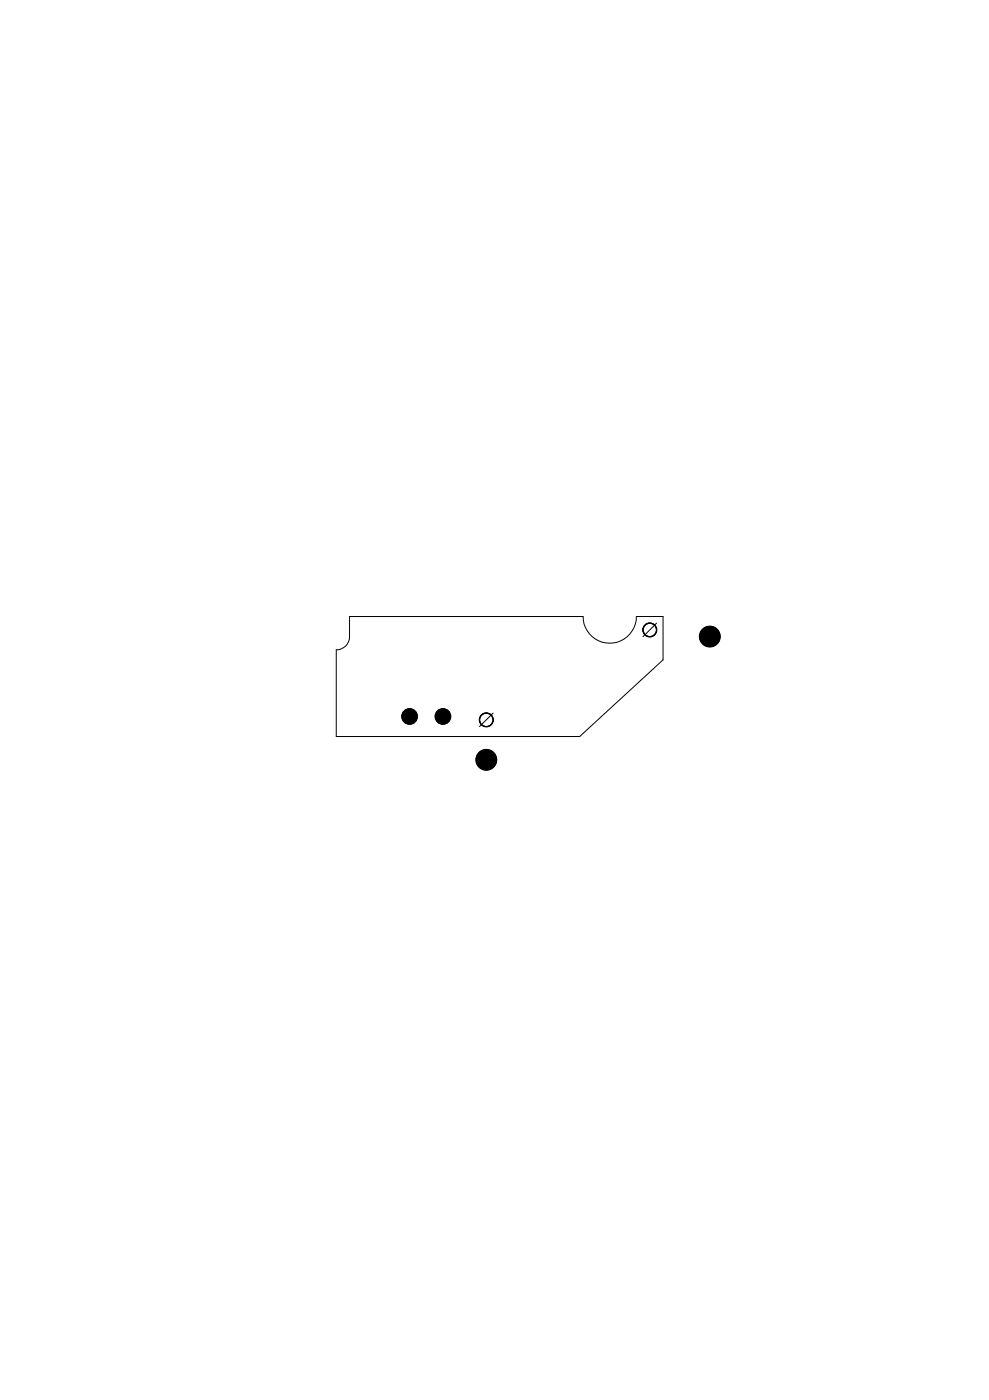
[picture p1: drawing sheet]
<svg xmlns="http://www.w3.org/2000/svg" width="148mm" height="210mm" viewBox="0 0 148 210" stroke-linecap="round" stroke-linejoin="round" font-family="sans-serif">
<circle cx="72.9" cy="113.9" r="1.5" fill="#000" stroke="#000" stroke-width=".15"/>
<circle cx="72.9" cy="113.9" r=".99" fill="#fff" stroke="#000" stroke-width=".15"/>
<circle cx="106.3" cy="95.4" r="1.5" fill="#000" stroke="#000" stroke-width=".15"/>
<circle cx="106.3" cy="95.4" r=".99" fill="#fff" stroke="#000" stroke-width=".15"/>
<circle cx="61.4" cy="107.4" r="1.12" fill="#000" stroke="#000" stroke-width=".15"/>
<circle cx="61.4" cy="107.4" r=".74" fill="#fff" stroke="#000" stroke-width=".15"/>
<circle cx="66.4" cy="107.4" r="1.12" fill="#000" stroke="#000" stroke-width=".15"/>
<circle cx="66.4" cy="107.4" r=".74" fill="#fff" stroke="#000" stroke-width=".15"/>
<g fill="#000" stroke="#000" stroke-width=".15">
<circle cx="97.3" cy="94.4" r="1.06"/>
<circle cx="106.3" cy="95.4" r="1.57"/>
<circle cx="61.4" cy="107.4" r="1.19"/>
<circle cx="66.4" cy="107.4" r="1.19"/>
<circle cx="72.9" cy="113.9" r="1.57"/>
<circle cx="72.9" cy="107.9" r="1.06"/>
</g>
<g fill="none" stroke="#000" stroke-width=".15">
<path d="M52.4 92.4h35a4 4 0 0 0 3.9 4 4 4 0 0 0 4-4h4v6.5l-12.5 11.5h-36.4v-13a1.95 1.95 0 0 0 2-2z"/>
<circle cx="97.3" cy="94.4" r=".99"/>
</g>
<circle cx="97.3" cy="94.4" r=".99" fill="#fff" stroke="#000" stroke-width=".15"/>
<circle cx="72.9" cy="107.9" r=".99" fill="none" stroke="#000" stroke-width=".15"/>
<circle cx="72.9" cy="107.9" r=".99" fill="#fff" stroke="#000" stroke-width=".15"/>
<g fill="none" stroke="#000" stroke-width=".15">
<path d="M98.4 93.4l-2.1 2.1M73.9 106.9l-2.1 2"/>
<circle cx="97.3" cy="94.4" r=".99"/>
<circle cx="72.9" cy="107.9" r=".99"/>
</g>
</svg>
